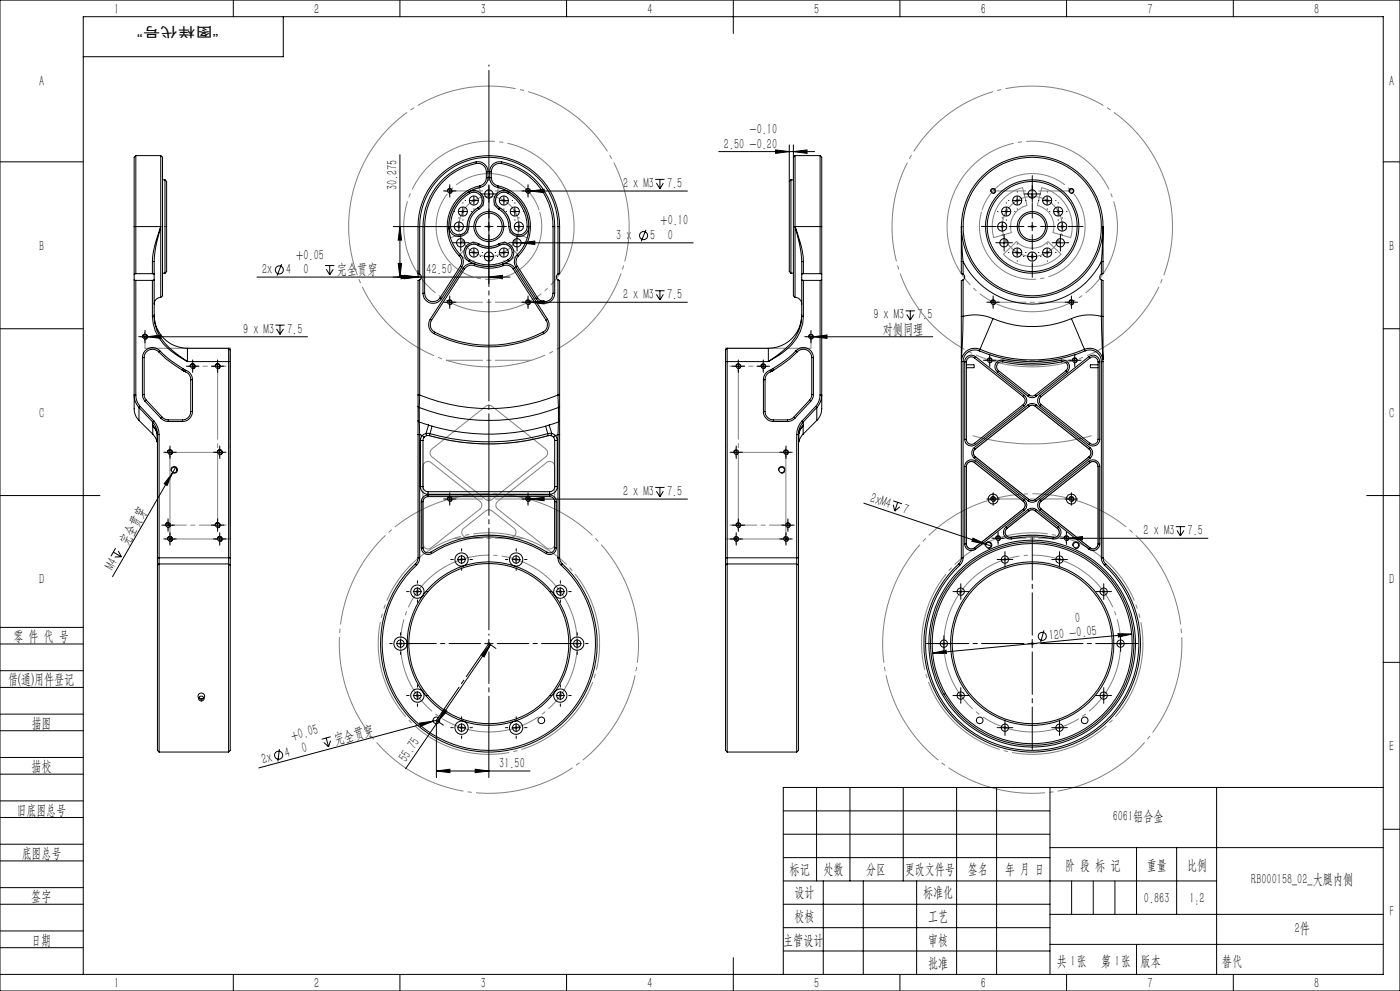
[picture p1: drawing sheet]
<svg xmlns="http://www.w3.org/2000/svg" width="420mm" height="297mm" viewBox="0 0 420 297" stroke-linecap="round" stroke-linejoin="round" font-family="sans-serif">
<defs><g id="words">
<g font-size="4.4">
<text x="34.2" y="4.1">1</text>
<text x="94.2" y="4.1">2</text>
<text x="144.2" y="4.1">3</text>
<text x="194.2" y="4.1">4</text>
<text x="244.2" y="4.1">5</text>
<text x="294.2" y="4.1">6</text>
<text x="344.2" y="4.1">7</text>
<text x="394.2" y="4.1">8</text>
<text x="11.7" y="25.9">A</text>
<text x="416.7" y="25.9">A</text>
<text x="224.9" y="40.2">-0.10</text>
<text x="217.2" y="44.5">2.50 -0.20</text>
<text x="119.1" y="57.1" transform="rotate(-90 119.1 57.1)">30.275</text>
<text x="186.9" y="56.3">2 x M3</text>
<text x="200.1" y="56.4">7.5</text>
<text x="184.8" y="71.9">3 x</text>
<text x="195.1" y="71.9">5</text>
<text x="198.2" y="67.5">+0.10</text>
<text x="200.3" y="71.9">0</text>
<text x="11.7" y="75.1">B</text>
<text x="88.9" y="77.8">+0.05</text>
<text x="416.7" y="75.1">B</text>
<text x="78.6" y="82.2">2x</text>
<text x="85.8" y="82.2">4</text>
<text x="91" y="82.2">0</text>
<text x="101.1" y="82.2">完全贯穿</text>
<text x="128" y="82.1">42.50</text>
<text x="186.9" y="89.7">2 x M3</text>
<text x="200.1" y="89.7">7.5</text>
<text x="262" y="95.7">9 x M3</text>
<text x="275.2" y="95.8">7.5</text>
<text x="73" y="100">9 x M3</text>
<text x="86.1" y="100">7.5</text>
<text x="264.8" y="100.1">对侧同理</text>
<text x="11.7" y="125.1">C</text>
<text x="416.7" y="125.1">C</text>
<text x="186.9" y="148.7">2 x M3</text>
<text x="200.1" y="148.7">7.5</text>
<text x="260.9" y="150.4" transform="rotate(19 260.9 150.4)">2xM4</text>
<text x="270.5" y="153.7" transform="rotate(19 270.5 153.7)">7</text>
<text x="343.1" y="160.4">2 x M3</text>
<text x="356.3" y="160.4">7.5</text>
<text x="38.1" y="163.6" transform="rotate(-60 38.1 163.6)">完全贯穿</text>
<text x="33.8" y="171" transform="rotate(-60 33.8 171)">M4</text>
<text x="11.7" y="175.1">D</text>
<text x="416.7" y="175.1">D</text>
<text x="314.8" y="191.8" transform="rotate(-5 314.8 191.8)">120 -0.05</text>
<text x="322.7" y="186.7" transform="rotate(-5 322.7 186.7)">0</text>
<text x="4" y="192">零 件 代 号</text>
<text x="2.5" y="205.1">借(通)用件登记</text>
<text x="9.5" y="218.1">描图</text>
<text x="85.9" y="227.1" transform="rotate(-15 85.9 227.1)">4</text>
<text x="87.7" y="222.1" transform="rotate(-15 87.7 222.1)">+0.05</text>
<text x="90.9" y="225.7" transform="rotate(-15 90.9 225.7)">0</text>
<text x="100.6" y="223.1" transform="rotate(-15 100.6 223.1)">完全贯穿</text>
<text x="416.7" y="225.1">E</text>
<text x="9.5" y="231.1">描校</text>
<text x="78.9" y="228.9" transform="rotate(-15 78.9 228.9)">2x</text>
<text x="121.8" y="228.6" transform="rotate(-56 121.8 228.6)">55.75</text>
<text x="149.8" y="230.2">31.50</text>
<text x="5" y="244.2">旧底图总号</text>
<text x="333.8" y="246.2">6061铝合金</text>
<text x="6.5" y="257.2">底图总号</text>
<text x="236.9" y="261.9">标记</text>
<text x="247.1" y="261.9">处数</text>
<text x="259.9" y="261.9">分区</text>
<text x="271.5" y="261.9">更改文件号</text>
<text x="290.4" y="261.9">签名</text>
<text x="301.5" y="261.9">年 月 日</text>
<text x="319.5" y="260.6">阶 段 标 记</text>
<text x="344" y="260.6">重量</text>
<text x="356.1" y="260.6">比例</text>
<text x="238.3" y="268.9">设计</text>
<text x="276.9" y="268.9">标准化</text>
<text x="375.4" y="264.8">RB000158_02_大腿内侧</text>
<text x="9.4" y="270.1">签字</text>
<text x="343.2" y="270.7">0.863</text>
<text x="356.8" y="270.7">1:2</text>
<text x="416.8" y="274.4">F</text>
<text x="238.3" y="276.1">校核</text>
<text x="278.4" y="276">工艺</text>
<text x="388.4" y="279.6">2件</text>
<text x="9.4" y="283.2">日期</text>
<text x="234.9" y="283.3">主管设计</text>
<text x="278.4" y="283.3">审核</text>
<text x="278.4" y="290.2">批准</text>
<text x="317.1" y="289.4">共 张</text>
<text x="321.1" y="289.4">1</text>
<text x="330.3" y="289.4">第 张</text>
<text x="334.5" y="289.4">1</text>
<text x="342.1" y="289.4">版本</text>
<text x="34.2" y="296.1">1</text>
<text x="94.2" y="296.1">2</text>
<text x="144.2" y="296.1">3</text>
<text x="194.2" y="296.1">4</text>
<text x="244.2" y="296.1">5</text>
<text x="294.2" y="296.1">6</text>
<text x="344.2" y="296.1">7</text>
<text x="394.2" y="296.1">8</text>
</g>
<text font-size="4.4" fill="#0a0605" x="366.6" y="289.4">替代</text>
<text font-size="4.1" fill="#0a0605" x="65.6" y="8" transform="rotate(-180 65.6 8)">“图样代号”</text>
</g></defs>
<g fill="none" stroke="#000" stroke-width=".3">
<path d="M0 0h420v297h-420zM70 0v5M85 5v12h-60M120 0v5M170 0v5M220 0v10M270 0v5M320 0v5M370 0v5M0 48.5h25M40.7 46.6v35.4M40.7 46.6l-.4 .5v20.8"/>
<path d="M40.7 46.6h7.5M48.2 46.6v21.3M48.2 46.6l.6 .5v41.5l-.6 .5M48.8 53.9h.7M49.5 53.9v28M49.5 53.9a1.77 1.77 0 0 1 .5 2v24.5a1.29 1.29 0 0 1-.5 1.5M120 46.4v36.6M133.7 57.3h2.5M134.2 57.4a.74 .74 0 0 1 .6-.9 .74 .74 0 0 1 .8 .8 .74 .74 0 0 1-.9 .7M134.9 56v2.5M140.7 57.5a3 3 0 0 1 4.1 1.1 3 3 0 0 1-1.1 4.1M140.7 57.5a12.1 12.1 0 0 0-6 10.4"/>
<path d="M140.7 57.5l.2 .4M140.9 57.9a11.3 11.3 0 0 0-5.6 10.6 2.58 2.58 0 0 0 3.2 1.8 2.58 2.58 0 0 0 1.7-3.2l.5-1.7a6.3 6.3 0 0 1 2.7-3.1M140.9 57.9a2.51 2.51 0 0 1 3.4 .9 2.51 2.51 0 0 1-.9 3.5M142.2 58.8v2.5M142.8 48.5a3 3 0 0 1 3.6 3M142.8 48.5a19.8 19.8 0 0 0-15.9 19.4v20M142.8 48.5l.1 .5M142.9 49a19.3 19.3 0 0 0-15.5 18.9v20M142.9 49a2.52 2.52 0 0 1 3 2.5M143.9 55.7a12.5 12.5 0 0 0-6.1 21M143.9 55.7l.1 .5M144 56.2l-3.3 1.3"/>
<path d="M145.4 58.1h2.5M145.9 53.2a2.54 2.54 0 0 1-2 2.5M145.9 53.2h.5M145.9 51.5v1.7M145.9 51.5h.5M146.4 53.2a2.96 2.96 0 0 1-2.4 3M146.4 51.5v1.7M146.6 56.9v2.5M146.9 53.2a2.96 2.96 0 0 0 2.4 3M146.9 51.5v1.7M146.9 53.2h.5M146.9 51.5h.5"/>
<path d="M147.4 53.2a2.54 2.54 0 0 0 2 2.5M147.4 51.5v1.7M149.3 56.2l3.3 1.3M149.4 55.7a12.5 12.5 0 0 1 6.1 21M149.4 55.7l-.1 .5M150.4 49a2.52 2.52 0 0 0-3 2.5M150.4 49a19.3 19.3 0 0 1 15.5 18.9M150.5 48.5a19.8 19.8 0 0 1 15.9 19.4M150.5 48.5a3 3 0 0 0-3.6 3M150.5 48.5l-.1 .5M151.2 58.8v2.5M152.4 57.9a2.51 2.51 0 0 0-3.4 .9 2.51 2.51 0 0 0 .9 3.5"/>
<path d="M152.4 57.9a11.6 11.6 0 0 1 5.8 10M152.6 57.5a3 3 0 0 0-4 1.1 3 3 0 0 0 1 4.1M152.6 57.5a12.1 12.1 0 0 1 6 10.4M152.6 57.5l-.2 .4M157.1 57.3h49.1M157.7 57.4a.75 .75 0 0 1 .6-.9 .75 .75 0 0 1 .8 .8 .75 .75 0 0 1-.9 .7M158.4 56v2.5M159.1 57.3l4.1-.6v1zM196.6 53.8h2.8M196.9 54.9l1.1 1.6M198 53.8v2.7M199 54.9l-1 1.6"/>
<path d="M215.6 45.4h28.8M232.7 44.9l4.1 .5-4.1 .6zM236.8 54.4v26a1.29 1.29 0 0 0 .5 1.5M236.8 43.4v11M237.3 53.9v28M237.3 53.9l-.5 .5M237.3 53.9h.7M238 47.1v41.5l.5 .5M238 45.4l4.1-.5v1.1zM238 43.4v3.7M238.5 46.6v21.3M238.5 46.6l-.5 .5"/>
<path d="M238.5 46.6h7.5M246 46.6v35.4M246 46.6l.5 .5v20.8M297.2 57.4a.74 .74 0 0 1 .7-.9 .74 .74 0 0 1 .8 .8 .74 .74 0 0 1-1 .7M305.2 58.8v2.5M308.4 58.1h2.5M309.7 56.9v2.5M314.1 58.8v2.5M320.7 57.4a.75 .75 0 0 1 .6-.9 .75 .75 0 0 1 .8 .8 .75 .75 0 0 1-.9 .7M415 48.5h5M40.3 67.9h7.9M40.3 67.9v14.3"/>
<path d="M45.7 78.4h.5M45.7 78.4v3.6M46.2 78.4v3.8M48.2 67.9a35.2 35.2 0 0 0-2.5 10.5M48.2 67.9l-1.5 6-.5 4.5M48.2 67.9v21.2M84.5 79.2l-1.4 3.4M97.5 79.6h2.8M98.9 79.6v2.8M118 67.9h23.4M119.5 78.9h1l-.5 4.1zM120 67.9l.5 4.1h-1z"/>
<path d="M134.7 67.9a12.3 12.3 0 0 0 3.4 8.4M136.9 72.8h2.6M137.6 63.4h2.5M137.7 66.6v2.5M137.8 76.7a2.43 2.43 0 0 1 .3 3.1M138.1 76.3a2.96 2.96 0 0 1 .4 3.8M138.1 76.3l-.3 .4M138.1 79.8l.4 .3M138.1 79.8l-6.1 9.5M138.2 71.5v2.5M138.9 62.2v2.4M140.7 78.3l1.8 .9"/>
<path d="M140.9 77.9a11.4 11.4 0 0 0 11.5 0M140.9 77.9l-.2 .4M140.9 60.1h2.5M140.9 75.7h2.5M142.2 74.4v2.5M142.3 79.6a2.53 2.53 0 0 0-3 1M142.3 79.6a12.4 12.4 0 0 0 8.7 0M142.5 79.2a2.93 2.93 0 0 0-3.5 1.2M142.5 79.2a12.1 12.1 0 0 0 8.3 0M142.5 79.2l-.2 .4M143.4 73.5a2.51 2.51 0 0 0-3.4 .9 2.51 2.51 0 0 0 .9 3.5M143.4 73.5a6.4 6.4 0 0 0 6.5 0"/>
<path d="M143.4 62.3l.3 .4M143.7 62.7a6.5 6.5 0 0 0-3.1 5.9 3 3 0 0 1-3.3 2.3 3 3 0 0 1-2.6-3M143.7 73.1a5.9 5.9 0 0 0 5.9 0M143.7 73.1a3 3 0 0 0-4.1 1.1 3 3 0 0 0 1.1 4.1M143.7 73.1l-.3 .4M145.4 67.9h2.5M145.4 76.9h2.5M146.6 66.6v2.5M146.6 73.1v11.9M149.6 62.7a6.1 6.1 0 0 1 3 5.2M149.6 73.1a3 3 0 0 1 4.2 1.1 3 3 0 0 1-1.2 4.1M149.6 73.1l.3 .4"/>
<path d="M149.9 62.3a6.3 6.3 0 0 1 3.2 5.6M149.9 73.5a2.51 2.51 0 0 1 3.4 .9 2.51 2.51 0 0 1-.9 3.5M149.9 62.3l-.3 .4M149.9 60.1h2.5M149.9 75.7h2.5M150.8 79.2a2.99 2.99 0 0 1 3.6 1.2M150.8 79.2l.2 .4M151 79.6a2.47 2.47 0 0 1 3 1M151.2 74.4v2.5M152.4 77.9l.2 .4M152.6 67.9a3 3 0 0 0 3 3 3 3 0 0 0 3-3M152.6 78.3l-1.8 .9"/>
<path d="M152.6 67.9h.5M153.1 67.9a2.5 2.5 0 0 0 2.5 2.5 2.5 2.5 0 0 0 2.6-2.5M153.2 63.4h2.5M153.8 72.8h54.2M154.4 67.9h2.5M154.4 62.2v2.4M155.1 71.5v2.5M155.2 76.3a3 3 0 0 0-.4 3.8M155.2 76.3l.3 .4M155.2 79.8l-.4 .3M155.2 79.8l6.1 9.5M155.5 76.7a2.48 2.48 0 0 0-.3 3.1"/>
<path d="M155.6 66.6v2.5M156.4 72.8l4-.6v1.1zM158.2 67.9h.4M158.6 67.9a11.9 11.9 0 0 1-3.4 8.4M165.9 67.9h.5M165.9 67.9v20M166.4 67.9v20M167.4 67.9a20.7 20.7 0 0 0-20.8-20.8 20.7 20.7 0 0 0-20.7 20.8v14.3M167.4 67.9h.5M167.4 67.9v14.3M167.9 67.9v14.1l-.5 .2M167.9 67.9a21.2 21.2 0 0 0-21.3-21.3 21.2 21.2 0 0 0-21.2 21.3v15.1"/>
<path d="M193.8 68.9l-1.4 3.5M238.5 67.9a43 43 0 0 1 2 10.5M238.5 67.9l1.9 5.9 .6 4.6M238.5 67.9v21.2M238.5 67.9h8M240.5 78.4h.5M240.5 78.4v3.8M241 78.4v3.6M246.5 67.9v14.3M288.4 67.9a21.3 21.3 0 0 1 21.3-21.3 21.3 21.3 0 0 1 21.2 21.3M288.4 67.9a21.3 21.3 0 0 0 21.3 21.2 21.3 21.3 0 0 0 21.2-21.2M288.4 68.6v9.8"/>
<path d="M288.4 78.4v3.6l.5 .2M288.4 78.4h.5M288.4 67.9v.6M288.4 68.5l.5 9.9M288.9 78.4a23.2 23.2 0 0 0 20.8 12.8 23.2 23.2 0 0 0 20.7-12.8M288.9 78.4v3.8M299.4 67.9h2.5M300 72.8h2.5M300.6 63.4h2.5M300.7 66.6v2.5M301.2 71.5v2.5M301.9 62.2v2.4"/>
<path d="M303.9 60.1h2.5M303.9 75.7h2.5M305.2 74.4v2.5M308.4 67.9h2.5M308.4 76.9h2.5M309.7 66.6v2.5M309.7 75.6v2.5M312.9 60.1h2.5M312.9 75.7h2.5M314.1 74.4v2.5M316.2 63.4h2.5M316.9 72.8h2.5"/>
<path d="M317.4 67.9h2.5M317.5 62.2v2.4M318.1 71.5v2.5M318.7 66.6v2.5M330.4 78.4h.5M330.4 78.4v3.8M330.9 67.9l-.5 10.5M330.9 68.6v9.8M330.9 78.4v3.6l-.5 .2M330.9 67.9v.6M0 98.5h25M40.3 83.9l.4 .1"/>
<path d="M40.3 82.2v1.7M40.3 83.9v34.5M40.7 82l-.4 .2M40.7 84h5M40.7 82h5M40.7 84v34.4M43.5 99.7v2.5M45.7 94.8a14.8 14.8 0 0 0 7.9 12l2.6 1.6M45.7 82l.5 .2M45.7 94.8h.5M45.7 84v10.8M46.2 94.4a10 10 0 0 0 10 10"/>
<path d="M46.2 94.8a13.6 13.6 0 0 0 5.9 10.5l4.1 3.1M46.2 83.9l-.5 .1M46.2 82.2v1.7M46.2 83.9v10.9M48.2 89.1a1.99 1.99 0 0 0-2 2.1M48.8 81.9h.7M77.1 83h75.9M82.6 97.4h2.8M83 98.6l1 1.6M84 97.4v2.8M85.1 98.6l-1.1 1.6M97.9 80.7l1 1.7"/>
<path d="M100 80.7l-1.1 1.7M120.3 82.5l4.1 .5-4.1 .5zM121.3 82.5l4.1 .5-4.1 .5zM125.4 82l.5 .2M125.9 82.2a1 1 0 0 1 0 1.7M125.9 83.9l-.5 .1v34.4M125.9 83.9v34.5M126.9 87.9a3 3 0 0 0 2.2 2.9 3 3 0 0 0 3.3-1.3M126.9 87.9h.5M127.4 87.9a2.52 2.52 0 0 0 1.8 2.4 2.52 2.52 0 0 0 2.8-1M129 95.7a3.1 3.1 0 0 0 1.2 4.3M129 95.7l.5 .3"/>
<path d="M129.5 96a2.47 2.47 0 0 0 .9 3.6M130.4 99.6a35.6 35.6 0 0 0 32.5 0M130.4 99.6l-.2 .4M132 89.3l.4 .2M133.7 90.6h2.5M134.2 90.8a.75 .75 0 0 1 .7-.9 .75 .75 0 0 1 .8 .8 .75 .75 0 0 1-1 .6M134.9 89.4v2.4M138.5 80.1l-6.1 9.4M139 80.4l-10 15.3M139 80.4l.3 .2M139.3 80.6l-9.8 15.4M146.6 83l4.1-.5v1z"/>
<path d="M154 80.6l9.8 15.4M154.4 80.4l9.9 15.3M154.4 80.4l-.4 .2M154.8 80.1l6.1 9.4M157.1 90.6h49.1M157.7 90.8a.76 .76 0 0 1 .6-1 .76 .76 0 0 1 .8 .9 .76 .76 0 0 1-.9 .6M158.4 89.4v2.4M159.1 90.6l4.1-.5v1zM161.3 89.3l-.4 .2M162.9 99.6l.2 .4M163.8 96a2.47 2.47 0 0 1-.9 3.6M164.3 95.7a2.98 2.98 0 0 1-1.2 4.3"/>
<path d="M164.3 95.7l-.5 .3M165.9 87.9a2.52 2.52 0 0 1-1.8 2.4 2.52 2.52 0 0 1-2.8-1M165.9 87.9h.5M166.4 87.9a3 3 0 0 1-2.2 2.9 3 3 0 0 1-3.3-1.3M167.4 83.9l.5 .1v34.4M167.4 82.2a1 1 0 0 0 0 1.7M167.4 83.9v34.5M196.6 87.1h2.8M196.9 88.2l1.1 1.7M198 87.1v2.8M199 88.2l-1 1.7M237.3 81.9h.7"/>
<path d="M238.5 89.1a2.05 2.05 0 0 1 2 2.1M240.5 94.4a10 10 0 0 1-10 10M240.5 94.8a15.4 15.4 0 0 1-7.5 11.8l-2.5 1.8M240.5 83.9l.5 .1M240.5 82.2v1.7M240.5 94.8h.5M240.5 83.9v10.9M241 94.8a14.9 14.9 0 0 1-8.2 12.2l-2.3 1.4M241 82l-.5 .2M241 84v10.8M241 84h5M241 82h5"/>
<path d="M243.3 99.7v2.5M246 82l.5 .2M246 84v34.4M246.5 83.9l-.5 .1M246.5 82.2v1.7M246.5 83.9v34.5M271.7 93.2h2.8M272 94.3l1.1 1.6M273.1 93.2v2.7M274.1 94.3l-1 1.6M288.4 94.8v13M288.4 94.8h.5"/>
<path d="M288.9 94.8l-.5 12.9M288.9 94.8a13.6 13.6 0 0 1 9 .7M288.9 83.9l-.5 .1v10.8M288.9 82.2a1 1 0 0 1 0 1.7M288.9 83.9v10.9M296.7 90.6h2.5M297.2 90.8a.75 .75 0 0 1 .7-.9 .75 .75 0 0 1 .8 .8 .75 .75 0 0 1-1 .6M297.9 95.5l-3.9 9.2M297.9 95.5a30.2 30.2 0 0 0 23.5 0M297.9 89.4v2.4M320.1 90.6h2.6M320.7 90.8a.76 .76 0 0 1 .6-1 .76 .76 0 0 1 .9 .9 .76 .76 0 0 1-1 .6"/>
<path d="M321.4 89.4v2.4M321.4 95.5l3.9 9.2M330.4 94.8l.5 12.9M330.4 94.8a13.8 13.8 0 0 0-9 .7M330.4 83.9l.5 .1v10.8M330.4 82.2a1 1 0 0 0 0 1.7M330.4 94.8h.5M330.4 83.9v10.9M330.9 94.8v13M415 98.5h5M40.3 118.4v3.3a5.2 5.2 0 0 0 1.4 4.3M40.3 118.4a5.3 5.3 0 0 0 1.4 3.7"/>
<path d="M40.3 118.4h.4M40.7 118.4a4.9 4.9 0 0 0 1.4 3.4M42.2 100.9h50.1M42.7 118.2l.2 1.1 .6 1M42.7 107.1h.6M42.7 118.2h.6M42.7 107.1v11.1M42.8 101.1a.74 .74 0 0 1 .6-.9 .74 .74 0 0 1 .8 .8 .74 .74 0 0 1-.9 .6M43.3 118.2l.2 1.2 .4 .5M43.3 107.1v11.1M43.9 119.9l-.4 .4M43.9 119.9l4.8 5.2"/>
<path d="M44.2 100.9l4.1-.5v1zM47.6 105.4l2.2 2.2 4.8 3.3M47.6 105.4a2.52 2.52 0 0 0-2.7-.6 2.52 2.52 0 0 0-1.6 2.3M47.9 105.1a3 3 0 0 0-3.3-.7 3 3 0 0 0-1.9 2.7M47.9 105.1l2.8 2.6 4.2 2.8M47.9 105.1l-.3 .3M54.6 110.9l.5 .3M54.9 110.5l.5 .3M54.9 110.5l-.3 .4M55.1 111.2l.5 .2M55.4 110.8l.3 .2M55.4 110.8l-.3 .4"/>
<path d="M55.6 111.4a2.42 2.42 0 0 1 1.6 2.4M55.7 111a3 3 0 0 1 2 2.8M55.7 111l-.1 .4M56.2 104.4v4M56.2 104.4h12.4M56.2 108.4h12.9M56.6 109.8h2.5M57.1 110a.74 .74 0 0 1 .6-1 .74 .74 0 0 1 .8 .8 .74 .74 0 0 1-.9 .7M57.2 113.8h.5M57.2 113.8v9.5M57.7 113.8v9.5M57.8 108.5v2.5"/>
<path d="M58.2 109.3v.9M64 109.8h2.5M64.6 110a.74 .74 0 0 1 .6-1 .74 .74 0 0 1 .8 .8 .74 .74 0 0 1-.9 .7M65.3 108.5v2.5M68.6 104.4v64.6M68.6 104.4l.5 .5v3.5M69.1 108.4v58.8M125.4 118.4v3.4M125.4 118.4h.5M125.9 118.4a54.6 54.6 0 0 0 41.5 0M125.9 118.4l-.1 3.7M130.2 100a36.2 36.2 0 0 0 32.9 0"/>
<path d="M167.4 118.4l.1 3.7M167.4 118.4h.5M167.9 118.4v3.4M217.7 108.4h12.8M217.7 108.4v58.8M218.2 104.4v64.6M218.2 104.4l-.5 .5v3.5M218.2 104.4h12.3M220.2 109.8h2.5M220.8 110a.74 .74 0 0 1 .6-1 .74 .74 0 0 1 .8 .8 .74 .74 0 0 1-.9 .7M221.5 108.5v2.5M227.7 109.8h2.5"/>
<path d="M228.2 110a.74 .74 0 0 1 .7-1 .74 .74 0 0 1 .8 .8 .74 .74 0 0 1-.9 .7M228.5 109.3v.9M229 108.5v2.5M229 113.8v9.5M229 113.8h.5M229.5 113.8v9.5M230.5 104.4v4M231 111a2.94 2.94 0 0 0-2 2.8M231 111l.2 .4M231.2 111.4a2.52 2.52 0 0 0-1.7 2.4M231.4 110.8l-.4 .2M231.4 110.8l.3 .4"/>
<path d="M231.7 111.2l-.5 .2M231.8 110.5l-.4 .3M231.8 110.5l.3 .4M232.1 110.9l-.4 .3M238.8 105.1a3 3 0 0 1 3.3-.8 3 3 0 0 1 1.9 2.8M238.8 105.1l-2.1 2-4.9 3.4M238.8 105.1l.4 .3M239.2 105.4l-2.3 2.2-4.8 3.3M239.2 105.4a2.52 2.52 0 0 1 2.7-.6 2.52 2.52 0 0 1 1.6 2.3M242 100.9h37.8M242.6 101.1a.74 .74 0 0 1 .6-.9 .74 .74 0 0 1 .8 .8 .74 .74 0 0 1-.9 .6M242.9 119.9l-4.8 5.2"/>
<path d="M242.9 119.9l.3 .4M243.5 118.2l-.2 1-.4 .7M243.5 107.1h.5M243.5 118.2h.5M243.5 107.1v11.1M244 118.2l-.2 1.1-.6 1M244 107.1v11.1M244 100.9l4.1-.5v1zM246 118.4a5.1 5.1 0 0 1-1.3 3.4M246 118.4h.5M246.5 118.4v3.7a5 5 0 0 1-1.5 3.9M246.5 118.4a5.5 5.5 0 0 1-1.5 3.7"/>
<path d="M288.4 108.4h.5M288.4 108.4v58.8M288.9 108.4v58.8M289.4 108.4v23.3M289.4 108.4h.5M289.9 109.3h2.3l.1 .4-.1 .5h-2.3M289.9 108.4v23.3M292.3 107.3a1.5 1.5 0 0 0-1.5-.2 1.5 1.5 0 0 0-.9 1.3M292.3 107.3l14.7 11.6M292.7 106.9a1.99 1.99 0 0 0-2.1-.3 1.99 1.99 0 0 0-1.2 1.8M292.7 106.9l14.6 11.6M292.7 106.9l-.4 .4"/>
<path d="M293.8 105.2a3.5 3.5 0 0 0-4.9 3.2M293.8 105.2a40.4 40.4 0 0 0 31.7 0M294 104.7a4 4 0 0 0-5.6 3.7M294 104.7a40.3 40.3 0 0 0 31.3 0M294 104.7l-.2 .5M295.7 108h2.5M296.2 108.2a.75 .75 0 0 1 .7-.9 .75 .75 0 0 1 .8 .8 .75 .75 0 0 1-1 .6M296.9 106.7v2.6M299.2 111.5l9.2 7.2M299.5 111.1l9.2 7.3M299.5 111.1l-.3 .4M300.8 108.4a1.5 1.5 0 0 0-1.7 .9 1.5 1.5 0 0 0 .4 1.8"/>
<path d="M300.8 108.4a41.8 41.8 0 0 0 17.7 0M300.9 107.9a40.8 40.8 0 0 0 17.5 0M300.9 107.9a2 2 0 0 0-2.2 1.2 2 2 0 0 0 .5 2.4M300.9 107.9l-.1 .5M307 118.9a1.52 1.52 0 0 1 0 2.3M307.3 118.5a1.98 1.98 0 0 1 0 3.1M307.3 118.5l-.3 .4M308.4 118.7a1.89 1.89 0 0 0 2.5 0M308.7 118.4a1.41 1.41 0 0 0 1.9 0M308.7 118.4l-.3 .3M310.6 118.4l.3 .3M312 118.5a2.03 2.03 0 0 0 0 3.1"/>
<path d="M312 118.5l.3 .4M312.3 118.9a1.52 1.52 0 0 0 0 2.3M318.4 107.9a2.02 2.02 0 0 1 2.2 1.1 2.02 2.02 0 0 1-.5 2.5M318.4 107.9l.1 .5M318.5 108.4a1.5 1.5 0 0 1 1.7 .9 1.5 1.5 0 0 1-.4 1.8M319.8 111.1l-9.2 7.3M319.8 111.1l.3 .4M320.1 111.5l-9.2 7.2M321.2 108h2.5M321.7 108.2a.75 .75 0 0 1 .7-.9 .75 .75 0 0 1 .8 .8 .75 .75 0 0 1-1 .6M322.4 106.7v2.6M325.3 104.7a4 4 0 0 1 5.6 3.7"/>
<path d="M325.3 104.7l.2 .5M325.5 105.2a3.5 3.5 0 0 1 4.9 3.2M326.7 106.9a1.99 1.99 0 0 1 2.1-.3 1.99 1.99 0 0 1 1.1 1.8M326.7 106.9l-14.7 11.6M326.7 106.9l.3 .4M327 107.3a1.5 1.5 0 0 1 1.6-.2 1.5 1.5 0 0 1 .8 1.3M327 107.3l-14.7 11.6M329.4 109.3h-2.2l-.1 .6 .1 .3h2.2M329.4 108.4v23.3M329.4 108.4h.5M329.9 108.4v23.3M330.4 108.4h.5"/>
<path d="M330.4 108.4v58.8M330.9 108.4v58.8M41.7 122.1v3.9M41.7 126l4.1 4.1M41.7 122.1l4.1 4.4M42.1 121.8l-.4 .3M42.1 121.8l4 4.3M43.5 120.3l4.8 5.1M45.8 126.5v.9M45.8 127.4v.3M45.8 126.5a5.9 5.9 0 0 1 1.4 3.7M45.8 127.4l.9 1.1 .5 1.4"/>
<path d="M45.8 130.1l.8 1.1 .5 1.2M45.8 127.7l.8 1.1 .5 1.2M45.8 127.7v2.4M46.1 126.1a6.3 6.3 0 0 1 1.6 4.1M46.1 126.1l-.3 .4M47.1 130v2.4M47.1 132.4l.1 .1M47.1 129.9v.1M47.1 129.9h.1M47.2 129.9v.6M47.2 130.2h.5M47.2 130.2v37"/>
<path d="M47.7 130.2v38.8M48.3 125.4a3.1 3.1 0 0 0 2.2 .9M48.7 125.1l.8 .5 1 .2M48.7 125.1l-.4 .3M49.7 135.6h2.5M50.2 135.7a.75 .75 0 0 1 .7-.9 .75 .75 0 0 1 .8 .8 .75 .75 0 0 1-.9 .7M50.5 126.3h4.3M50.5 125.8h4.3M50.5 125.8v.5M51 134.3v2.5M52.7 140l-.9 1.7M54.8 125.8v.5"/>
<path d="M57.2 123.3a2.47 2.47 0 0 1-2.4 2.5M57.2 123.3h.5M57.7 123.3a3 3 0 0 1-2.9 3M64.7 135.6h2.5M65.2 135.7a.74 .74 0 0 1 .6-.9 .74 .74 0 0 1 .8 .8 .74 .74 0 0 1-.9 .7M65.9 134.3v2.5M125.4 121.8l.4 .3M125.4 126.1v4.1M125.4 121.8v4.3M125.4 130.2v37M125.4 126.1l.4 .4M125.4 130.2h.5"/>
<path d="M125.8 122.1a58.1 58.1 0 0 0 41.7 0M125.8 122.1v4.4M125.8 126.5l2.8 .9M125.8 126.5l.1 3.7M125.9 130.2l.8 .3M125.9 130.2v37M126.1 132h.8M126.1 132v13.8M126.7 130.5l-.6 1.5M126.7 130.5l.6 .5M126.9 132v13.8M127.3 131l-.4 1"/>
<path d="M127.8 129.9l1.2 .1M127.8 129.9l-1.1 .6M127.8 129.9l.2 .7M128 130.6h.8M128 130.6l-.7 .4M128.6 127.4l1 .3M128.6 127.4l-.8 2.5M128.8 130.6a65.2 65.2 0 0 0 35.7 0M129 130a64.9 64.9 0 0 0 35.3 0M129 130l-.2 .6M129.6 127.7a62.1 62.1 0 0 0 34.1 0M129.6 127.7l-.6 2.3"/>
<path d="M163.7 127.7l.6 2.3M164.3 130l.2 .6M164.5 130.6h.8M164.7 127.4l-1 .3M164.7 127.4l.8 2.5M165.3 130.6l.8 .4M165.5 129.9l-1.2 .1M165.5 129.9l1.1 .6M165.5 129.9l-.2 .7M166.1 131l.3 1M166.4 132v13.8M166.4 132h.8"/>
<path d="M166.6 130.5l.4 .7 .2 .8M166.6 130.5l-.5 .5M167.2 132v13.8M167.4 130.2l-.8 .3M167.4 130.2v37M167.4 130.2h.5M167.5 126.5l-2.8 .9M167.5 126.5l-.1 3.7M167.5 122.1v4.4M167.9 121.8l-.4 .3M167.9 126.1v4.1M167.9 121.8v4.3"/>
<path d="M167.9 130.2v37M167.9 126.1l-.4 .4M219.6 135.6h2.5M220.1 135.7a.74 .74 0 0 1 .7-.9 .74 .74 0 0 1 .8 .8 .74 .74 0 0 1-.9 .7M220.8 134.3v2.5M229 123.3a3 3 0 0 0 3 3M229 123.3h.5M229.5 123.3a2.53 2.53 0 0 0 2.5 2.5M232 126.3h4.3M232 125.8v.5M232 125.8h4.3M234.5 135.6h2.5"/>
<path d="M235.1 135.7a.75 .75 0 0 1 .6-.9 .75 .75 0 0 1 .8 .8 .75 .75 0 0 1-.9 .7M235.8 134.3v2.5M236.3 125.8v.5M238.1 125.1l-1.1 .6-.7 .1M238.1 125.1l.3 .3M238.4 125.4a2.94 2.94 0 0 1-2.1 .9M239 130.2v38.8M239 130.2h.5M239.5 130.2v37M239.6 130v2.4M239.6 132.4l-.1 .1M239.6 129.9v.1"/>
<path d="M240.6 126.1a6.1 6.1 0 0 0-1.6 4.1M240.6 126.1l.4 .4M240.9 130.1l-.9 1.4-.4 .9M240.9 127.7l-.9 1.3-.4 1M240.9 127.7v2.4M241 127.4l-.1 .3M241 126.5v.9M241 126.5l-1.1 1.7-.4 2M241 127.4l-1.1 1.5-.4 1.6M243.2 120.3l-4.8 5.1M244.7 121.8l.3 .3M244.7 121.8l-4.1 4.3"/>
<path d="M245 122.1v3.9M245 126l-4.1 4.1M245 122.1l-4 4.4M289.4 131.7a1.99 1.99 0 0 0 1.2 1.8 1.99 1.99 0 0 0 2.1-.3M289.4 139.8v23.2M289.4 139.8h.5M289.4 131.7h.5M289.9 131.7a1.5 1.5 0 0 0 .9 1.3 1.5 1.5 0 0 0 1.5-.1M289.9 139.8v23.2M292.3 134.2a2.03 2.03 0 0 0 0 3.1M292.3 137.3l16.1 12.8M292.3 134.2l.3 .3"/>
<path d="M292.3 138.6a1.5 1.5 0 0 0-1.5-.1 1.5 1.5 0 0 0-.9 1.3M292.3 138.6l14.7 11.6M292.3 132.9l.4 .3M292.6 134.5a1.52 1.52 0 0 0 0 2.4M292.6 136.9l16.1 12.8M292.6 136.9l-.3 .4M292.7 138.2a2.02 2.02 0 0 0-2.2-.2 2.02 2.02 0 0 0-1.1 1.8M292.7 138.2l14.6 11.7M292.7 138.2l-.4 .4M307 121.2l-14.7 11.7M307 121.2l.3 .4M307.3 121.6l-14.6 11.6"/>
<path d="M308.4 121.4a2.01 2.01 0 0 1 2.5 0M308.4 121.4l-16.1 12.8M308.4 121.4l.3 .4M308.7 121.8a1.41 1.41 0 0 1 1.9 0M308.7 121.8l-16.1 12.7M310.6 121.8l16.1 12.7M310.9 121.4l16.1 12.8M310.9 121.4l-.3 .4M312 121.6l14.7 11.6M312.3 121.2l14.7 11.7M312.3 121.2l-.3 .4M326.7 138.2a2.02 2.02 0 0 1 2.1-.2 2.02 2.02 0 0 1 1.1 1.8"/>
<path d="M326.7 138.2l-14.7 11.7M326.7 138.2l.3 .4M326.7 134.5a1.46 1.46 0 0 1 0 2.4M326.7 136.9l-16.1 12.8M326.7 136.9l.3 .4M327 138.6a1.5 1.5 0 0 1 1.6-.1 1.5 1.5 0 0 1 .8 1.3M327 138.6l-14.7 11.6M327 132.9l-.3 .3M327 134.2a1.98 1.98 0 0 1 0 3.1M327 137.3l-16.1 12.8M327 134.2l-.3 .3M329.4 131.7a1.5 1.5 0 0 1-.8 1.3 1.5 1.5 0 0 1-1.6-.1"/>
<path d="M329.4 139.8v23.2M329.4 139.8h.5M329.4 131.7h.5M329.9 131.7a1.99 1.99 0 0 1-1.1 1.8 1.99 1.99 0 0 1-2.1-.3M329.9 139.8v23.2M0 148.5h30M49.1 157.4h2.5M49.7 157.6a.75 .75 0 0 1 .6-1 .75 .75 0 0 1 .8 .9 .75 .75 0 0 1-.9 .6M50.4 156.1v2.5M51.3 141.1a1.01 1.01 0 0 1 .9-1.3 1.01 1.01 0 0 1 1 1.2 1.01 1.01 0 0 1-1.2 .8M51.8 141.7l-1.7 3.8-.9-.5zM51.8 141.7l-18 31.1"/>
<path d="M64 157.4h2.5M64.6 157.6a.74 .74 0 0 1 .6-.9 .74 .74 0 0 1 .8 .8 .74 .74 0 0 1-.9 .6M65.3 156.1v2.5M126.1 145.8a2.29 2.29 0 0 0 2.3 2.3M126.1 145.8h.8M126.4 150.4v13.8M126.4 150.4h.5M126.9 145.8a1.57 1.57 0 0 0 1.5 1.6M126.9 150.4v13.8M128.4 148.3a2.05 2.05 0 0 0-2 2.1M128.4 148.8a1.57 1.57 0 0 0-1.5 1.6M128.4 148.1h36.5"/>
<path d="M128.4 148.3h36.5M128.4 147.4v.7M128.4 148.3v.5M128.4 147.4h36.5M128.4 148.8h36.5M133.7 149.6h2.5M134.2 149.8a.74 .74 0 0 1 .6-1 .74 .74 0 0 1 .8 .8 .74 .74 0 0 1-.9 .7M134.9 148.3v2.5M157.1 149.6h49.1M157.7 149.8a.75 .75 0 0 1 .6-1 .75 .75 0 0 1 .8 .8 .75 .75 0 0 1-.9 .7M158.4 148.3v2.5M159.1 149.6l4.1-.6v1.1z"/>
<path d="M164.9 148.3a1.99 1.99 0 0 1 2 2.1M164.9 148.8a1.51 1.51 0 0 1 1.5 1.6M164.9 147.4v.7M164.9 148.3v.5M166.4 145.8a1.51 1.51 0 0 1-1.5 1.6M166.4 150.4v13.8M166.4 145.8h.8M166.4 150.4h.5M166.9 150.4v13.8M167.2 145.8a2.29 2.29 0 0 1-2.3 2.3M196.6 146.1h2.8M196.9 147.2l1.1 1.7"/>
<path d="M198 146.1v2.8M199 147.2l-1 1.7M220.2 157.4h2.5M220.8 157.6a.74 .74 0 0 1 .6-.9 .74 .74 0 0 1 .8 .8 .74 .74 0 0 1-.9 .6M221.5 156.1v2.5M233.5 141.1a1.01 1.01 0 0 1 1-1.3 1.01 1.01 0 0 1 1 1.2 1.01 1.01 0 0 1-1.3 .8M235.1 157.4h2.5M235.6 157.6a.75 .75 0 0 1 .7-1 .75 .75 0 0 1 .8 .9 .75 .75 0 0 1-1 .6M236.4 156.1v2.5M259.2 150.8l36.4 12.3M268 150.1l2.6 .9M268 151.3l.4 1.9"/>
<path d="M269.3 150.5l-.9 2.7M269.9 151.9l-1.5 1.3M296.7 149.6h2.5M297.2 149.8a.74 .74 0 0 1 .7-1 .74 .74 0 0 1 .8 .8 .74 .74 0 0 1-1 .7M297.9 148.3v2.5M301.8 158a1.99 1.99 0 0 0-.6 2.4 1.99 1.99 0 0 0 2.2 1.1M301.8 158l.3 .4M302.1 158.4a1.5 1.5 0 0 0-.4 1.8 1.5 1.5 0 0 0 1.6 .8M307 150.2a1.48 1.48 0 0 1 0 2.4M307 152.6l-14.7 11.6M307 152.6l.3 .4M307.3 149.9a1.94 1.94 0 0 1 0 3.1"/>
<path d="M307.3 153l-14.6 11.6M307.3 149.9l-.3 .3M308.4 150.1a2.01 2.01 0 0 0 2.5 0M308.4 152.7a2.01 2.01 0 0 1 2.5 0M308.4 152.7l-6.6 5.3M308.4 152.7l.3 .4M308.7 153.1a1.53 1.53 0 0 1 1.9 0M308.7 149.7a1.53 1.53 0 0 0 1.9 0M308.7 153.1l-6.6 5.3M308.7 149.7l-.3 .4M310.6 153.1l6.6 5.3M310.6 149.7l.3 .4"/>
<path d="M310.9 152.7l6.6 5.3M310.9 152.7l-.3 .4M312 149.9a2 2 0 0 0 0 3.1M312 153l14.7 11.6M312 149.9l.3 .3M312.3 150.2a1.48 1.48 0 0 0 0 2.4M312.3 152.6l-.3 .4M312.3 152.6l14.7 11.6M317.2 158.4a1.5 1.5 0 0 1 .4 1.7 1.5 1.5 0 0 1-1.6 .9M317.5 158a2 2 0 0 1 .6 2.4 2 2 0 0 1-2.2 1.1M317.5 158l-.3 .4M320.1 149.6h2.6"/>
<path d="M320.7 149.8a.75 .75 0 0 1 .6-1 .75 .75 0 0 1 .8 .8 .75 .75 0 0 1-.9 .7M321.4 148.3v2.5M352.7 157.8h2.8M353.1 159l1 1.6M354.1 157.8v2.8M355.2 159l-1.1 1.6M410 148.5h10M34 165.5l2.4 1.4M34.7 164.3l-1.4 2.4M35.5 165.1l.9 1.8M36.4 166.9h-2M47.2 169.4v55.5l.5 .5"/>
<path d="M47.2 167.2v2.2M47.2 167.2h21.9M47.7 169v56.4M47.7 169h20.9M47.7 169l-.5 .4M49.7 161.5h2.5M50.2 161.7a.76 .76 0 0 1 .7-.9 .76 .76 0 0 1 .8 .8 .76 .76 0 0 1-.9 .7M51 160.3v2.5M64.7 161.5h2.5M65.2 161.7a.75 .75 0 0 1 .7-.9 .75 .75 0 0 1 .8 .8 .75 .75 0 0 1-1 .7M65.9 160.3v2.5M68.6 169v56.4"/>
<path d="M68.6 169l.5 .4M69.1 169.4v55.5l-.5 .5M69.1 167.2v2.2M124 177.3h2.5M124.6 169a32.5 32.5 0 0 0-1.2 46.6 32.5 32.5 0 0 0 46.5 0 32.5 32.5 0 0 0-1.2-46.6M124.6 169l.4 .4M125 169.4a32 32 0 0 0-1.3 45.8 32 32 0 0 0 45.9 0 32 32 0 0 0-1.2-45.8M125.2 176.1v2.5M125.4 167.2l-.2 1-.6 .8M125.4 167.2h.5M125.9 167.2a3.1 3.1 0 0 1-.9 2.2M126.4 164.2a2.03 2.03 0 0 0 3.1 1.7"/>
<path d="M126.4 164.2h.5M126.8 178.5a24.6 24.6 0 0 0-4.6 14.4M126.9 164.2a1.52 1.52 0 0 0 2.3 1.3M129.2 165.5a32.5 32.5 0 0 1 34.9 0M129.2 165.5l.3 .4M129.5 165.9a32 32 0 0 1 34.3 0M137.2 167.7h2.5M138.5 166.4v2.5M139.1 169.6a24.5 24.5 0 0 1 15.1 0M139.1 169.6a24.6 24.6 0 0 0-12.3 8.9M153.6 167.7h2.5M154.2 169.6a24.7 24.7 0 0 1 12.3 8.9"/>
<path d="M154.8 166.4v2.5M164.1 165.5l-.3 .4M166.4 164.2a1.5 1.5 0 0 1-2.3 1.3M166.4 164.2h.5M166.5 178.5a24.3 24.3 0 0 1 4.7 14.4M166.8 177.3h2.5M166.9 164.2a2.02 2.02 0 0 1-3.1 1.7M167.4 167.2a2.96 2.96 0 0 0 1 2.2M167.4 167.2h.5M167.9 167.2l.2 1 .6 .8M168.1 176.1v2.5M168.7 169l-.3 .4"/>
<path d="M217.7 169.4v55.5l.5 .5M217.7 167.2v2.2M217.7 167.2h21.8M218.2 169v56.4M218.2 169l-.5 .4M218.2 169h20.8M219.6 161.5h2.5M220.1 161.7a.75 .75 0 0 1 .7-.9 .75 .75 0 0 1 .8 .8 .75 .75 0 0 1-.9 .7M220.8 160.3v2.5M234.5 161.5h2.5M235.1 161.7a.76 .76 0 0 1 .6-.9 .76 .76 0 0 1 .8 .8 .76 .76 0 0 1-.9 .7M235.8 160.3v2.5"/>
<path d="M239 169v56.4M239 169l.5 .4M239.5 169.4v55.5l-.5 .5M239.5 167.2v2.2M287 177.3h2.5M287.6 169a32.5 32.5 0 0 0-1.2 46.6 32.5 32.5 0 0 0 46.6 0 32.5 32.5 0 0 0-1.3-46.6M287.6 169l.3 .4M287.9 169.4a32 32 0 0 0-1.2 45.8 32 32 0 0 0 45.9 0 32 32 0 0 0-1.2-45.8M288.2 176.1v2.5M288.4 167.2a2.22 2.22 0 0 1-.8 1.8M288.4 167.2h.5M288.9 167.2a3.3 3.3 0 0 1-1 2.2"/>
<path d="M289.4 163a1.99 1.99 0 0 0 1.2 1.8 1.99 1.99 0 0 0 2.1-.2M289.4 163h.5M289.9 163a1.5 1.5 0 0 0 .9 1.4 1.5 1.5 0 0 0 1.5-.2M291.9 161.3l3.7 1.8-4-.9zM292.3 164.2l.4 .4M295.6 163.7a1 1 0 0 1 .9-1.3 1 1 0 0 1 1.1 1.1 1 1 0 0 1-1.3 .9M295.6 163.1l1.9 .6M298.2 161.3h2.5M298.7 161.5a.74 .74 0 0 1 .6-.9 .74 .74 0 0 1 .8 .8 .74 .74 0 0 1-.9 .6M299.4 160.1v2.5M300.2 167.7h2.5M301.5 166.4v2.5"/>
<path d="M303.3 161a33.9 33.9 0 0 1 12.7 0M303.3 161l.1 .5M303.4 161.5a32.8 32.8 0 0 1 12.5 0M316 161l-.1 .5M316.6 167.7h2.5M317.9 166.4v2.5M318.7 161.3h43.7M319.2 161.5a.74 .74 0 0 1 .6-.9 .74 .74 0 0 1 .8 .8 .74 .74 0 0 1-.9 .6M319.9 160.1v2.5M320.7 161.3l4-.5v1zM321.8 163.7a1.01 1.01 0 0 1 .9-1.3 1.01 1.01 0 0 1 1.1 1.1 1.01 1.01 0 0 1-1.3 .9M327 164.2l-.3 .4"/>
<path d="M329.4 163a1.5 1.5 0 0 1-.8 1.4 1.5 1.5 0 0 1-1.6-.2M329.4 163h.5M329.8 177.3h2.6M329.9 163a1.99 1.99 0 0 1-1.1 1.8 1.99 1.99 0 0 1-2.1-.2M330.4 167.2a3.1 3.1 0 0 0 1 2.2M330.4 167.2h.5M330.9 167.2l.2 1 .6 .8M331.1 176.1v2.5M331.7 169l-.3 .4M0 193h25M0 188h25M118.9 192.9h2.5"/>
<path d="M120.2 191.6v2.5M122.2 192.9a24.8 24.8 0 0 0 4.6 14.4M145.4 192.9h2.5M146.6 191.6v2.5M146.6 192.9l2.2 1.4M147.1 193.2l-1.9 3.7-.8-.6zM147.1 193.2l-25.4 37.2M171.2 192.9a24.5 24.5 0 0 1-4.7 14.4M171.9 192.9h2.5M173.1 191.6v2.5M279.8 195.8l4-.9 .1 1zM281.9 192.9h2.5"/>
<path d="M283.2 191.6v2.5M308.4 192.9h2.5M309.7 191.6v2.5M313.2 188.9l-1 3.6M334.9 192.9h2.5M335.4 189.9l4.1 .1-4 .9zM336.2 191.6v2.5M339.5 190l-59.7 5.8M415 198.5h5M0 206h25M0 201h25M0 219h25"/>
<path d="M0 214h25M59.7 209a.86 .86 0 0 0 1.4 0M124 208.5h2.5M125.2 207.2v2.5M125.9 216.7l4-.6-3.8 1.6zM126.8 207.3a24.3 24.3 0 0 0 12.3 8.9M129.9 216.1l-52.3 14M131.9 215.6l-2 .5M133 217.3l-2.1-1.4v17.1M133.2 212.5l.9 .6-2.7 3.1zM137.2 218.1h2.5M138.5 216.8v2.6"/>
<path d="M139.1 216.2a24.5 24.5 0 0 0 15.1 0M146.6 218.2v14.8M153.6 218.1h2.5M154.8 216.8v2.6M166.5 207.3a24.4 24.4 0 0 1-12.3 8.9M166.8 208.5h2.5M168.1 207.2v2.5M283.2 208h.1M287 208.5h2.5M288.2 207.2v2.5M300.2 218.1h2.5M301.5 216.8v2.6"/>
<path d="M316.6 218.1h2.5M317.9 216.8v2.6M329.8 208.5h2.6M331.1 207.2v2.5M0 232h25M0 227h25M47.7 225.4h20.9M83.8 224.5l-.4 3.7M97.2 222.5l1.4 1.3M97.9 221.2l.7 2.6M99.2 222l-.6 1.8M99.2 220.8l-2.7 .7"/>
<path d="M130.9 231.1l4.1-.6v1.1zM130.9 231.1h28.1M142.6 230.5l4 .6-4 .5zM218.2 225.4h20.8M245 236v28M255 236v28M271 236v28M287 236v56M299 236v56M315 236v56M365 236v56M415 236h-180v56"/>
<path d="M0 245h25M0 240h25M0 258h25M0 253h25M235 243h80M235 250h80M235 257h80M315 254h100M341 254v20M353 254v20M415 248.5h5M0 271h25"/>
<path d="M0 266h25M0 279h25M235 271h80M235 264h130M235 278h80M247 264v28M259 264v28M275 264v28M315 274h100M0 284h25M0 292h415v-287h-390v287M70 292v5"/>
<path d="M120 292v5M170 292v5M220 287v10M235 285h80M270 292v5M315 283h100M320 292v5M370 292v5"/>
<circle cx="134.9" cy="57.2" r=".62"/>
<circle cx="146.7" cy="58.1" r="1.25"/>
<circle cx="158.4" cy="57.2" r=".63"/>
<circle cx="297.9" cy="57.2" r=".63"/>
<circle cx="309.6" cy="58.1" r="1.25"/>
<circle cx="321.4" cy="57.2" r=".62"/>
<circle cx="137.7" cy="67.9" r="1.36"/>
<circle cx="138.2" cy="72.8" r="1.25"/>
<circle cx="138.9" cy="63.4" r="1.37"/>
<circle cx="142.2" cy="60.1" r="1.38"/>
<circle cx="142.2" cy="75.7" r="1.38"/>
<circle cx="146.7" cy="67.9" r="4.5"/>
<circle cx="146.7" cy="76.9" r="1.36"/>
<circle cx="146.7" cy="67.9" r="4"/>
<circle cx="151.2" cy="75.7" r="1.38"/>
<circle cx="151.2" cy="60.1" r="1.38"/>
<circle cx="154.4" cy="63.4" r="1.37"/>
<circle cx="155.1" cy="72.8" r="1.25"/>
<circle cx="155.7" cy="67.9" r="1.36"/>
<circle cx="193.1" cy="70.6" r="1.2"/>
<circle cx="300.7" cy="67.9" r="1.36"/>
<circle cx="301.2" cy="72.8" r="1.25"/>
<circle cx="301.9" cy="63.4" r="1.37"/>
<circle cx="305.2" cy="75.7" r="1.38"/>
<circle cx="305.2" cy="60.1" r="1.38"/>
<circle cx="309.6" cy="67.9" r="4"/>
<circle cx="309.7" cy="67.9" r="14"/>
<circle cx="309.7" cy="76.9" r="1.36"/>
<circle cx="309.7" cy="67.9" r="4.5"/>
<circle cx="309.7" cy="67.9" r="13.5"/>
<circle cx="309.7" cy="67.9" r="20.7"/>
<circle cx="314.1" cy="75.7" r="1.38"/>
<circle cx="314.1" cy="60.1" r="1.38"/>
<circle cx="317.5" cy="63.4" r="1.37"/>
<circle cx="318.1" cy="72.8" r="1.25"/>
<circle cx="318.7" cy="67.9" r="1.36"/>
<circle cx="83.8" cy="80.9" r="1.22"/>
<circle cx="134.9" cy="90.6" r=".62"/>
<circle cx="158.4" cy="90.6" r=".63"/>
<circle cx="297.9" cy="90.6" r=".63"/>
<circle cx="321.4" cy="90.6" r=".62"/>
<circle cx="43.5" cy="100.9" r=".62"/>
<circle cx="57.8" cy="109.8" r=".63"/>
<circle cx="65.3" cy="109.8" r=".63"/>
<circle cx="221.5" cy="109.8" r=".63"/>
<circle cx="229" cy="109.8" r=".62"/>
<circle cx="243.3" cy="100.9" r=".63"/>
<circle cx="296.9" cy="108" r=".63"/>
<circle cx="322.4" cy="108" r=".63"/>
<circle cx="51" cy="135.5" r=".63"/>
<circle cx="65.9" cy="135.5" r=".63"/>
<circle cx="220.8" cy="135.5" r=".63"/>
<circle cx="235.8" cy="135.5" r=".62"/>
<circle cx="50.4" cy="157.4" r=".62"/>
<circle cx="52.2" cy="140.8" r=".82"/>
<circle cx="65.3" cy="157.4" r=".63"/>
<circle cx="134.9" cy="149.6" r=".62"/>
<circle cx="158.4" cy="149.6" r=".63"/>
<circle cx="221.5" cy="157.4" r=".63"/>
<circle cx="234.5" cy="140.8" r=".83"/>
<circle cx="236.4" cy="157.4" r=".63"/>
<circle cx="297.9" cy="149.6" r="1.51"/>
<circle cx="297.9" cy="149.6" r=".63"/>
<circle cx="321.4" cy="149.6" r=".63"/>
<circle cx="321.4" cy="149.6" r="1.51"/>
<circle cx="51" cy="161.5" r=".63"/>
<circle cx="65.9" cy="161.5" r=".63"/>
<circle cx="125.2" cy="177.3" r="2"/>
<circle cx="125.2" cy="177.3" r="1.11"/>
<circle cx="138.5" cy="167.7" r="1.1"/>
<circle cx="138.5" cy="167.7" r="2"/>
<circle cx="154.8" cy="167.7" r="1.1"/>
<circle cx="154.9" cy="167.7" r="2"/>
<circle cx="168.1" cy="177.3" r="2"/>
<circle cx="168.1" cy="177.3" r="1.1"/>
<circle cx="220.8" cy="161.5" r=".63"/>
<circle cx="235.8" cy="161.5" r=".62"/>
<circle cx="288.2" cy="177.3" r="1.09"/>
<circle cx="296.5" cy="163.4" r=".83"/>
<circle cx="299.4" cy="161.3" r=".62"/>
<circle cx="301.5" cy="167.7" r="1.1"/>
<circle cx="317.9" cy="167.7" r="1.1"/>
<circle cx="319.9" cy="161.3" r=".62"/>
<circle cx="322.8" cy="163.4" r=".82"/>
<circle cx="331.1" cy="177.3" r="1.1"/>
<circle cx="120.2" cy="192.9" r="1.1"/>
<circle cx="120.2" cy="192.9" r="2.01"/>
<circle cx="146.6" cy="192.9" r="24"/>
<circle cx="173.1" cy="192.9" r="1.1"/>
<circle cx="173.2" cy="192.9" r="1.99"/>
<circle cx="283.2" cy="192.9" r="1.11"/>
<circle cx="309.7" cy="192.9" r="24"/>
<circle cx="309.7" cy="192.9" r="24.5"/>
<circle cx="309.7" cy="192.9" r="30.5"/>
<circle cx="309.7" cy="192.9" r="30"/>
<circle cx="309.7" cy="192.9" r="31"/>
<circle cx="312.7" cy="190.7" r="1.21"/>
<circle cx="336.2" cy="192.9" r="1.1"/>
<circle cx="60.4" cy="208.7" r=".97"/>
<circle cx="60.4" cy="209.3" r=".77"/>
<circle cx="125.2" cy="208.5" r="2"/>
<circle cx="125.2" cy="208.5" r="1.11"/>
<circle cx="130.9" cy="215.9" r="1.01"/>
<circle cx="138.5" cy="218.1" r="1.1"/>
<circle cx="138.5" cy="218.1" r="2"/>
<circle cx="154.8" cy="218.1" r="2"/>
<circle cx="154.8" cy="218.1" r="1.1"/>
<circle cx="162.4" cy="215.9" r=".99"/>
<circle cx="168.1" cy="208.5" r="2"/>
<circle cx="168.1" cy="208.5" r="1.1"/>
<circle cx="288.2" cy="208.5" r="1.09"/>
<circle cx="293.9" cy="215.9" r=".99"/>
<circle cx="301.5" cy="218.1" r="1.1"/>
<circle cx="317.9" cy="218.1" r="1.1"/>
<circle cx="325.4" cy="215.9" r=".99"/>
<circle cx="331.1" cy="208.5" r="1.1"/>
<circle cx="83.6" cy="226.3" r="1.21"/>
</g>
<g fill="none" stroke="#808080" stroke-width=".3">
<path d="M138.2 59.3l2.8-2 2.8-1.1 1.3 5.4a6.5 6.5 0 0 0-4.7 8.1l-5.3 1.5a12.1 12.1 0 0 1 3.1-11.9zM141.8 59.8l.7 .7M142.2 59.6v1M142.5 59.8l-.7 .7M146.2 58.9h.9M146.3 58.5l.7 .7M146.6 58.4v1M147 58.5l-.7 .7M149.5 56.2a12 12 0 0 1 8.7 15l-5.3-1.5a6.5 6.5 0 0 0-4.7-8.1zM150.8 59.8l.7 .7M151.2 59.6v1M151.5 59.8l-.7 .7"/>
<path d="M301.2 59.3l2.8-2 2.8-1.1 1.3 5.4a6.5 6.5 0 0 0-4.7 8.1l-5.3 1.5a12.1 12.1 0 0 1 3.1-11.9zM304.8 59.8l.7 .7M305.2 59.6v1M305.5 59.8l-.7 .7M309.2 58.9h1M309.3 58.5l.7 .7M309.7 58.4v1M310 58.5l-.7 .7M312.5 56.2a12 12 0 0 1 8.7 15l-5.3-1.5a6.5 6.5 0 0 0-4.7-8.1zM313.8 59.8l.7 .7M314.1 59.6v1M314.5 59.8l-.7 .7"/>
<path d="M137.2 67.9h.9M137.3 67.6l.7 .7M137.7 67.4v1M138 76.2l4-3.8a6.5 6.5 0 0 0 9.3 0l4 3.8a11.9 11.9 0 0 1-17.3 0zM138 67.6l-.7 .7M138.4 63.4h.9M138.4 72.4h.9M138.5 72l.7 .7M138.5 63l.7 .7M138.9 62.9v1M138.9 71.9v1M139.2 72l-.7 .7"/>
<path d="M139.2 63l-.7 .7M141.6 60.1h1.1M141.6 75.7h1.1M141.8 75.3l.7 .8M142.2 75.2v1M142.5 75.3l-.7 .8M146.2 67.9h.9M146.2 76.9h.9M146.3 76.5l.7 .8M146.3 67.6l.7 .7M146.6 67.4v1M146.6 76.4v1"/>
<path d="M147 76.5l-.7 .8M147 67.6l-.7 .7M150.7 60.1h1M150.7 75.7h1M150.8 75.3l.7 .8M151.2 75.2v1M151.5 75.3l-.7 .8M154 63.4h.9M154 72.4h.9M154.1 63l.7 .7M154.1 72l.7 .7M154.4 62.9v1"/>
<path d="M154.4 71.9v1M154.8 63l-.7 .7M154.8 72l-.7 .7M155.2 67.9h.9M155.3 67.6l.7 .7M155.6 67.4v1M156 67.6l-.7 .7M300.2 67.9h1M300.3 67.6l.7 .7M300.7 67.4v1M301 67.6l-.7 .7M301 76.2l4-3.8a6.5 6.5 0 0 0 9.4 0l3.9 3.8a11.9 11.9 0 0 1-17.3 0z"/>
<path d="M301.4 63.4h1M301.4 72.4h1M301.5 63l.7 .7M301.5 72l.7 .7M301.9 62.9v1M301.9 71.9v1M302.2 63l-.7 .7M302.2 72l-.7 .7M304.7 60.1h.9M304.7 75.7h.9M304.8 75.3l.7 .8M305.2 75.2v1"/>
<path d="M305.5 75.3l-.7 .8M309.2 67.9h1M309.2 76.9h1M309.3 76.5l.7 .8M309.3 67.6l.7 .7M309.7 67.4v1M309.7 76.4v1M310 76.5l-.7 .8M310 67.6l-.7 .7M313.7 60.1h1M313.7 75.7h1M313.8 75.3l.7 .8"/>
<path d="M314.1 75.2v1M314.5 75.3l-.7 .8M317 63.4h1M317 72.4h1M317.1 72l.7 .7M317.1 63l.7 .7M317.5 62.9v1M317.5 71.9v1M317.8 72l-.7 .7M317.8 63l-.7 .7M318.2 67.9h1M318.3 67.6l.7 .7"/>
<path d="M318.7 67.4v1M319 67.6l-.7 .7M43.5 104.4h25.6v57.1h-18.1v-25.9h14.9M243.3 104.4h-25.6v57.1h18.1v-25.9h-15M127.1 139l.9-.6h1l15.1 12 .4 .9-.4 1.2-14.8 11.7a1.51 1.51 0 0 1-1.5 .1 1.51 1.51 0 0 1-.9-1.3v-23.2zM128.8 130.6a65.7 65.7 0 0 0 35.7 0M129.6 134.5l16.1-12.7 1.1-.4 .8 .4 16.1 12.7 .4 .6 .2 .7-.4 1-16.3 12.9-1 .3-.9-.3-16.1-12.8-.4-.4-.2-.9zM290.3 138.8l1.1-.5 .8 .2 14.8 11.7 .6 1.1-.1 .6-.5 .7-14.7 11.6a1.5 1.5 0 0 1-1.5 .2 1.5 1.5 0 0 1-.9-1.4v-23.4zM291.8 130.6a65.6 65.6 0 0 0 35.7 0M292.5 134.7l16.2-12.9 1-.4 .9 .4 16.1 12.7 .5 .8 .1 .7-.5 .8-16.2 12.9-1 .3-.9-.3-16.2-12.9-.5-1zM138.9 158.6l6.8-5.5 .9-.3 1 .3 6.6 5.3a1.5 1.5 0 0 1 .5 1.8 1.5 1.5 0 0 1-1.7 .8 36.8 36.8 0 0 0-13.4 0 1.53 1.53 0 0 1-.7-2.4zM149.1 150.5l14.9-11.9a1.5 1.5 0 0 1 1.6-.1 1.5 1.5 0 0 1 .8 1.3v23.2a1.5 1.5 0 0 1-.8 1.4 1.5 1.5 0 0 1-1.6-.2l-14.7-11.6-.5-1.1z"/>
<path d="M301.8 158.6l6.9-5.5 .9-.3 .8 .2 6.8 5.4a1.5 1.5 0 0 1 .4 1.7 1.5 1.5 0 0 1-1.6 .9 36.8 36.8 0 0 0-13.4 0 1.52 1.52 0 0 1-.8-2.4zM312.2 150.4l14.8-11.8a1.51 1.51 0 0 1 1.6-.1 1.51 1.51 0 0 1 .8 1.3v23.2a1.5 1.5 0 0 1-.8 1.4 1.5 1.5 0 0 1-1.6-.2l-14.8-11.7-.4-1zM124.7 177.3h1M124.8 176.9l.8 .8M125.2 176.8v1M125.6 176.9l-.8 .8M138 167.7h1M138.1 167.3l.7 .7M138.5 167.2v1M138.8 167.3l-.7 .7M154.3 167.7h1M154.5 167.3l.7 .7"/>
<path d="M154.8 167.2v1M155.2 167.3l-.7 .7M167.6 177.3h1M167.7 176.9l.8 .8M168.1 176.8v1M168.5 176.9l-.8 .8M287.7 177.3h1M287.9 176.9l.7 .8M288.2 176.8v1M288.6 176.9l-.7 .8M301 167.7h1M301.1 167.3l.7 .7"/>
<path d="M301.5 167.2v1M301.8 167.3l-.7 .7M317.4 167.7h.9M317.5 167.3l.7 .7M317.9 167.2v1M318.2 167.3l-.7 .7M330.6 177.3h1M330.8 176.9l.7 .8M331.1 176.8v1M331.5 176.9l-.7 .8M119.7 192.9h1M119.8 192.5l.7 .7"/>
<path d="M120.2 192.4v1M120.5 192.5l-.7 .7M146.2 192.9h.9M146.3 192.5l.7 .7M146.6 192.4v1M147 192.5l-.7 .7M172.6 192.9h1M172.8 192.5l.7 .7M173.1 192.4v1M173.5 192.5l-.7 .7M282.6 192.9h1.1M282.8 192.5l.7 .7"/>
<path d="M283.2 192.4v1M283.5 192.5l-.7 .7M309.2 192.9h1M309.3 192.5l.7 .7M309.7 192.4v1M310 192.5l-.7 .7M335.7 192.9h1M335.8 192.5l.7 .7M336.2 192.4v1M336.5 192.5l-.7 .7M124.7 208.5h1M124.8 208.1l.8 .7"/>
<path d="M125.2 208v1M125.6 208.1l-.8 .7M138 218.1h1M138.1 217.7l.7 .7M138.5 217.6v1M138.8 217.7l-.7 .7M154.3 218.1h1M154.5 217.7l.7 .7M154.8 217.6v1M155.2 217.7l-.7 .7M167.6 208.5h1M167.7 208.1l.8 .7"/>
<path d="M168.1 208v1M168.5 208.1l-.8 .7M287.7 208.5h1M287.9 208.1l.7 .7M288.2 208v1M288.6 208.1l-.7 .7M301 218.1h1M301.1 217.7l.7 .7M301.5 217.6v1M301.8 217.7l-.7 .7M317.4 218.1h.9M317.5 217.7l.7 .7"/>
<path d="M317.9 217.6v1M318.2 217.7l-.7 .7M330.6 208.5h1M330.8 208.1l.7 .7M331.1 208v1M331.5 208.1l-.7 .7"/>
</g>
<path d="M155.3 65.2a9 9 0 0 0-15-3.7 9 9 0 0 0 3.8 15 9 9 0 0 0 11.4-10.4l-.2-.9M301.1 65.2a9 9 0 0 1 15-3.7 9 9 0 0 1-3.8 15 9 9 0 0 1-11.4-10.4l.2-.9" fill="none" stroke="#808080" stroke-width=".3" stroke-dasharray="30.5 1.3 1.3 1.3" stroke-dashoffset="4.1" stroke-linecap="butt"/>
<path d="M172 185.1a26.5 26.5 0 0 0-44.4-10.7 26.5 26.5 0 0 0 12.2 44.1 26.5 26.5 0 0 0 32.6-32l-.4-1.4M284.3 185.1a26.5 26.5 0 0 1 44.4-10.7 26.5 26.5 0 0 1-12.1 44.1 26.5 26.5 0 0 1-32.7-32l.4-1.4" fill="none" stroke="#808080" stroke-width=".3" stroke-dasharray="30.5 1.3 1.3 1.3" stroke-dashoffset=".6" stroke-linecap="butt"/>
<path d="M161.8 63.2a15.8 15.8 0 0 0-26.5-6.4 15.8 15.8 0 0 0 7.1 26.3 15.8 15.8 0 0 0 19.7-18.8l-.3-1.1M294.5 63.2a15.8 15.8 0 0 1 26.5-6.4 15.8 15.8 0 0 1-7 26.3 15.8 15.8 0 0 1-19.8-18.8l.3-1.1" fill="none" stroke="#808080" stroke-width=".3" stroke-dasharray="30.5 1.3 1.3 1.3" stroke-dashoffset="-.3" stroke-linecap="butt"/>
<path d="M171.1 60.4a25.6 25.6 0 0 0-42.8-10.3 25.6 25.6 0 0 0 11.7 42.4 25.6 25.6 0 0 0 31.5-30.7l-.4-1.4M285.2 60.4a25.6 25.6 0 0 1 42.8-10.3 25.6 25.6 0 0 1-11.6 42.4 25.6 25.6 0 0 1-31.5-30.7l.3-1.4" fill="none" stroke="#808080" stroke-width=".3" stroke-dasharray="30.5 1.3 1.3 1.3" stroke-dashoffset="3.5" stroke-linecap="butt"/>
<path d="M189.6 179.8a44.9 44.9 0 0 0-75.2-18.1 44.9 44.9 0 0 0 20.7 74.5 44.9 44.9 0 0 0 55.1-54.2l-.6-2.2M266.8 179.8a44.9 44.9 0 0 1 75.2-18.1 44.9 44.9 0 0 1-20.7 74.5 44.9 44.9 0 0 1-55.2-54.2l.7-2.2" fill="none" stroke="#808080" stroke-width=".3" stroke-dasharray="30.5 1.3 1.3 1.3" stroke-dashoffset="11.4" stroke-linecap="butt"/>
<path d="M114.9 183.2a33.2 33.2 0 0 1 55.7-13.4 33.2 33.2 0 0 1-15.3 55.1 33.2 33.2 0 0 1-40.8-40.1l.4-1.6M341.4 183.2a33.2 33.2 0 0 0-55.6-13.4 33.2 33.2 0 0 0 15.3 55.1 33.2 33.2 0 0 0 40.8-40.1l-.5-1.6" fill="none" stroke="#808080" stroke-width=".3" stroke-dasharray="30.5 1.3 1.3 1.3" stroke-dashoffset="-3.3" stroke-linecap="butt"/>
<path d="M106.4 55.6a42.1 42.1 0 0 1 70.5-17 42.1 42.1 0 0 1-19.3 69.9 42.1 42.1 0 0 1-51.8-50.8l.6-2.1M349.9 55.6a42.1 42.1 0 0 0-70.5-17 42.1 42.1 0 0 0 19.4 69.9 42.1 42.1 0 0 0 51.7-50.8l-.6-2.1" fill="none" stroke="#808080" stroke-width=".3" stroke-dasharray="30.5 1.3 1.3 1.3" stroke-dashoffset="3.1" stroke-linecap="butt"/>
<path d="M130.9 215.9l15.8-23" fill="none" stroke="#000" stroke-width=".3" stroke-dasharray="30.5 1.3 1.3 1.3" stroke-dashoffset="18.4"/>
<path d="M321.5 264v10M328 264v10M334.5 264v10M341 283v9" fill="none" stroke="#0a0605" stroke-width=".3"/>
<path d="M134.9 57.2h23.5M321.4 57.2h-23.5M134.9 90.6h23.5M321.4 90.6h-23.5M134.9 149.6h23.5M321.4 149.6h-23.5" fill="none" stroke="#808080" stroke-width=".3" stroke-dasharray="30.5 1.3 1.3 1.3" stroke-dashoffset="20.6"/>
<path d="M156.9 161.3h-20.5M299.4 161.3h20.5" fill="none" stroke="#808080" stroke-width=".3" stroke-dasharray="30.5 1.3 1.3 1.3" stroke-dashoffset="22.1"/>
<path d="M159.4 108h-25.5M296.9 108h25.5" fill="none" stroke="#808080" stroke-width=".3" stroke-dasharray="30.5 1.3 1.3 1.3" stroke-dashoffset="19.6"/>
<path d="M43.5 104.4v-3.5M68.6 104.4h.5M218.2 104.4h-.5M243.3 104.4v-3.5" fill="none" stroke="#808080" stroke-width=".3" stroke-dasharray="30.5 1.3 1.3 1.3"/>
<path d="M69.1 104.4v5.4M217.7 104.4v5.4" fill="none" stroke="#808080" stroke-width=".3" stroke-dasharray="30.5 1.3 1.3 1.3" stroke-dashoffset="29.7"/>
<path d="M65.3 109.8v47.6M69.1 109.8v47.6M217.7 109.8v47.6M221.5 109.8v47.6" fill="none" stroke="#808080" stroke-width=".3" stroke-dasharray="30.5 1.3 1.3 1.3" stroke-dashoffset="8.6"/>
<path d="M69.1 109.8h-3.8M217.7 109.8h3.8M69.1 157.4h-3.8M217.7 157.4h3.8" fill="none" stroke="#808080" stroke-width=".3" stroke-dasharray="30.5 1.3 1.3 1.3" stroke-dashoffset="30.5"/>
<path d="M65.3 109.8h-7.5M221.5 109.8h7.5" fill="none" stroke="#808080" stroke-width=".3" stroke-dasharray="30.5 1.3 1.3 1.3" stroke-dashoffset="28.6"/>
<path d="M65.3 157.4h-14.9M221.5 157.4h14.9" fill="none" stroke="#808080" stroke-width=".3" stroke-dasharray="30.5 1.3 1.3 1.3" stroke-dashoffset="24.9"/>
<g fill="none" stroke="#000" stroke-width=".3" stroke-dasharray="30.5 1.3 1.3 1.3">
<path d="M133.7 57.2h-.6M134.9 56v-.7M134.9 58.5v.6M136.2 57.2h.6M142.2 57.6v-.1M145.4 58.1h-1.2M146.7 56.9v-1.3M146.7 59.4v1.2M147.9 58.1h1.3M151.2 57.6v-.1M157.2 57.2h-.7M158.4 56v-.7"/>
<path d="M158.4 58.5v.6M159.7 57.2h.6M305.2 57.6v-.1M308.4 58.1h-1.2M309.7 56.9v-1.3M309.7 59.4v1.2M310.9 58.1h1.3M314.2 57.6v-.1M135.2 67.9h-.2M136.4 63.4h-.1M137 72.7h-1.3M137.7 65.4v-.2"/>
<path d="M137.7 70.4v.1M138.2 71.5v-1.3M138.2 74v1.2M138.9 60.9v-.2M138.9 65.9v.1M139.5 72.7h1.2M139.7 60.1h-.2M139.7 75.7h-.2M140.2 67.9h.1M141.4 63.4h.1M142.2 62.6v.1M142.2 73.2v-.2"/>
<path d="M142.2 78.2v.1M144.2 67.9h-2.8M144.2 76.9h-.2M144.7 60.1h.1M144.7 75.7h.1M146.7 65.4v-2.8M146.7 70.4v2.7M146.7 74.4v-.2M146.7 79.4v.1M148.7 75.7h-.2M148.7 60.1h-.2M149.2 67.9h2.7"/>
<path d="M149.2 76.9h.1M151.2 73.2v-.2M151.2 78.2v.1M151.2 62.6v.1M152 63.4h-.2M153.2 67.9h-.2M153.7 75.7h.1M153.7 60.1h.1M153.9 72.7h-1.3M154.5 60.9v-.2M154.5 65.9v.1M155.1 71.5v-1.3"/>
<path d="M155.1 74v1.2M155.7 65.4v-.2M155.7 70.4v.1M156.4 72.7h1.2M157 63.4h.1M158.2 67.9h.1M298.2 67.9h-.1M299.4 63.4h-.1M300 72.7h-1.3M300.7 65.4v-.2M300.7 70.4v.1M301.2 71.5v-1.3"/>
<path d="M301.2 74v1.2M301.9 60.9v-.2M301.9 65.9v.1M302.5 72.7h1.2M302.7 75.7h-.1M302.7 60.1h-.1M303.2 67.9h.1M304.4 63.4h.1M305.2 73.2v-.2M305.2 78.2v.1M305.2 62.6v.1M307.2 76.9h-.1"/>
<path d="M307.7 75.7h.1M307.7 60.1h.1M309.7 74.4v-.2M309.7 79.4v.1M311.7 60.1h-.1M311.7 75.7h-.1M312.2 76.9h.1M314.2 62.6v.1M314.2 73.2v-.2M314.2 78.2v.1M315 63.4h-.2M316.2 67.9h-.1"/>
<path d="M316.7 60.1h.1M316.7 75.7h.1M316.9 72.7h-1.3M317.5 60.9v-.2M317.5 65.9v.1M318.1 71.5v-1.3M318.1 74v1.2M318.7 65.4v-.2M318.7 70.4v.1M319.4 72.7h1.2M320 63.4h.1M321.2 67.9h.1"/>
<path d="M43.5 99.7v-.7M133.7 90.6h-.6M134.9 89.3v-.6M134.9 91.8v.6M136.2 90.6h.6M157.2 90.6h-.7M158.4 89.3v-.6M158.4 91.8v.6M159.7 90.6h.6M243.3 99.7v-.7M296.7 90.6h-.6M297.9 89.3v-.6"/>
<path d="M297.9 91.8v.6M299.2 90.6h.6M320.2 90.6h-.7M321.4 89.3v-.6M321.4 91.8v.6M322.7 90.6h.6M42.2 100.9h-.6M43.5 102.2v.6M44.7 100.9h.7M56.6 109.8h-.7M57.8 108.5v-.6M57.8 111v.6"/>
<path d="M59.1 109.8h.6M64 109.8h-.6M65.3 108.5v-.6M65.3 111v.6M66.5 109.8h.7M220.3 109.8h-.7M221.5 108.5v-.6M221.5 111v.6M222.8 109.8h.6M227.7 109.8h-.6M229 108.5v-.6M229 111v.6"/>
<path d="M230.2 109.8h.7M242 100.9h-.6M243.3 102.2v.6M244.5 100.9h.7M295.7 108h-.6M296.9 106.7v-.6M296.9 109.2v.6M298.2 108h.6M321.2 108h-.6M322.4 106.7v-.6M322.4 109.2v.6M323.7 108h.6"/>
<path d="M49.7 135.5h-.6M51 134.3v-.6M51 136.8v.6M52.2 135.5h.7M64.7 135.5h-.6M65.9 134.3v-.6M65.9 136.8v.6M67.2 135.5h.6M219.6 135.5h-.6M220.9 134.3v-.6M220.9 136.8v.6M222.1 135.5h.6"/>
<path d="M234.5 135.5h-.6M235.8 134.3v-.6M235.8 136.8v.6M237 135.5h.7M49.2 157.4h-.7M50.4 156.1v-.6M50.4 158.6v.7M51.7 157.4h.6M64 157.4h-.6M65.3 156.1v-.6M65.3 158.6v.7M66.5 157.4h.7"/>
<path d="M133.7 149.6h-.6M134.9 148.3v-.6M134.9 150.8v.6M136.2 149.6h.6M157.2 149.6h-.7M158.4 148.3v-.6M158.4 150.8v.6M159.7 149.6h.6M220.3 157.4h-.7M221.5 156.1v-.6M221.5 158.6v.7M222.8 157.4h.6"/>
<path d="M235.1 157.4h-.6M236.4 156.1v-.6M236.4 158.6v.7M237.6 157.4h.7M296.7 149.6h-.6M297.9 148.3v-.6M297.9 150.8v.6M299.2 149.6h.6M320.2 149.6h-.7M321.4 148.3v-.6M321.4 150.8v.6M322.7 149.6h.6"/>
<path d="M49.7 161.5h-.6M51 160.3v-.7M51 162.8v.6M52.2 161.5h.7M64.7 161.5h-.6M65.9 160.3v-.7M65.9 162.8v.6M67.2 161.5h.6M122.7 177.3h-.7M125.2 174.8v-.8M125.2 179.8v.7M127.7 177.3h.8"/>
<path d="M136 167.7h-.8M138.5 165.2v-.8M138.5 170.2v.7M141 167.7h.7M152.4 167.7h-.8M154.9 165.2v-.8M154.9 170.2v.7M157.4 167.7h.7M165.6 177.3h-.7M168.1 174.8v-.8M168.1 179.8v.7M170.6 177.3h.8"/>
<path d="M219.6 161.5h-.6M220.9 160.3v-.7M220.9 162.8v.6M222.1 161.5h.6M234.5 161.5h-.6M235.8 160.3v-.7M235.8 162.8v.6M237 161.5h.7M287 177.3h-1.1M288.2 176v-1.1M288.2 178.5v1.1M289.5 177.3h1.1"/>
<path d="M298.2 161.3h-.6M299.4 160v-.6M299.4 162.5v.7M300.2 167.7h-1.1M300.7 161.3h.6M301.5 166.4v-1.1M301.5 168.9v1.1M302.7 167.7h1.1M316.6 167.7h-1.1M317.9 166.4v-1.1M317.9 168.9v1.1M318.7 161.3h-.6"/>
<path d="M319.1 167.7h1.1M319.9 160v-.6M319.9 162.5v.7M321.2 161.3h.6M329.9 177.3h-1.1M331.1 176v-1.1M331.1 178.5v1.1M332.4 177.3h1.1M117.7 192.9h-.8M120.2 190.4v-.8M120.2 195.4v.7M122.7 192.9h.7"/>
<path d="M170.7 192.9h-.8M173.2 190.4v-.8M173.2 195.4v.7M175.7 192.9h.7M281.9 192.9h-1.1M283.2 191.6v-1.1M283.2 194.1v1.1M284.4 192.9h1.1M334.9 192.9h-1.1M336.2 191.6v-1.1M336.2 194.1v1.1M337.4 192.9h1.1"/>
<path d="M122.7 208.4h-.7M125.2 205.9v-.7M125.2 210.9v.8M127.7 208.4h.8M136 218.1h-.8M138.5 215.6v-.8M141 218.1h.7M152.4 218.1h-.8M154.9 215.6v-.8M157.4 218.1h.7M165.6 208.4h-.7M168.1 205.9v-.7"/>
<path d="M168.1 210.9v.8M170.6 208.4h.8M287 208.4h-1.1M288.2 207.2v-1.1M288.2 209.7v1.1M289.5 208.4h1.1M300.2 218.1h-1.1M301.5 216.8v-1.1M301.5 219.3v1.1M302.7 218.1h1.1M316.6 218.1h-1.1M317.9 216.8v-1.1"/>
<path d="M317.9 219.3v1.1M319.1 218.1h1.1M329.9 208.4h-1.1M331.1 207.2v-1.1M331.1 209.7v1.1M332.4 208.4h1.1M138.5 220.6v.7M154.9 220.6v.7"/>
</g>
<path d="M307.2 192.9h-29.3M309.7 190.4v-29.3M309.7 195.4v29.2M312.2 192.9h29.2" fill="none" stroke="#000" stroke-width=".3" stroke-dasharray="30.5 1.3 1.3 1.3" stroke-dashoffset="17.8"/>
<path d="M307.2 67.9h-12.8M309.7 65.4v-12.8M309.7 70.4v12.7M312.2 67.9h12.7" fill="none" stroke="#000" stroke-width=".3" stroke-dasharray="30.5 1.3 1.3 1.3" stroke-dashoffset="26"/>
<path d="M146.7 190.4v-170.9" fill="none" stroke="#000" stroke-width=".3" stroke-dasharray="30.5 1.3 1.3 1.3" stroke-dashoffset="-1.6"/>
<path d="M144.2 192.9h-22.8M146.7 195.4v22.7M149.2 192.9h22.7" fill="none" stroke="#000" stroke-width=".3" stroke-dasharray="30.5 1.3 1.3 1.3" stroke-dashoffset="21"/>
<g fill="#000">
<path d="M159.1 57.3l4.1-.6v1zM156.4 72.8l4-.6v1.1zM120.3 82.5l4.1 .5-4.1 .5zM159.1 90.6l4.1-.5v1zM44.2 100.9l4.1-.5v1zM244 100.9l4.1-.5v1zM51.8 141.7l-1.7 3.8-.9-.5zM159.1 149.6l4.1-.6v1.1zM291.9 161.3l3.7 1.8-4-.9zM125.9 216.7l4-.6-3.8 1.6z"/>
<path d="M119.5 78.9h1l-.5 4.1zM120 67.9l.5 4.1h-1z"/>
<path d="M279.8 195.8l4.1 .1-.1-1zM335.4 189.9l.1 1 4-.9z"/>
<path d="M133.2 212.5l.9 .6-2.7 3.1zM147.1 193.2l-1.9 3.7-.8-.6z"/>
<path d="M130.9 231.1l4.1-.6v1.1zM142.6 230.5l4 .6-4 .5zM121.3 82.5l4.1 .5-4.1 .5zM146.6 83l4.1-.5v1zM232.7 44.9l4.1 .5-4.1 .6zM238 45.4l4.1-.5v1.1zM320.7 161.3l4 .5v-1z"/>
</g>
<use href="#words"/>
</svg>
